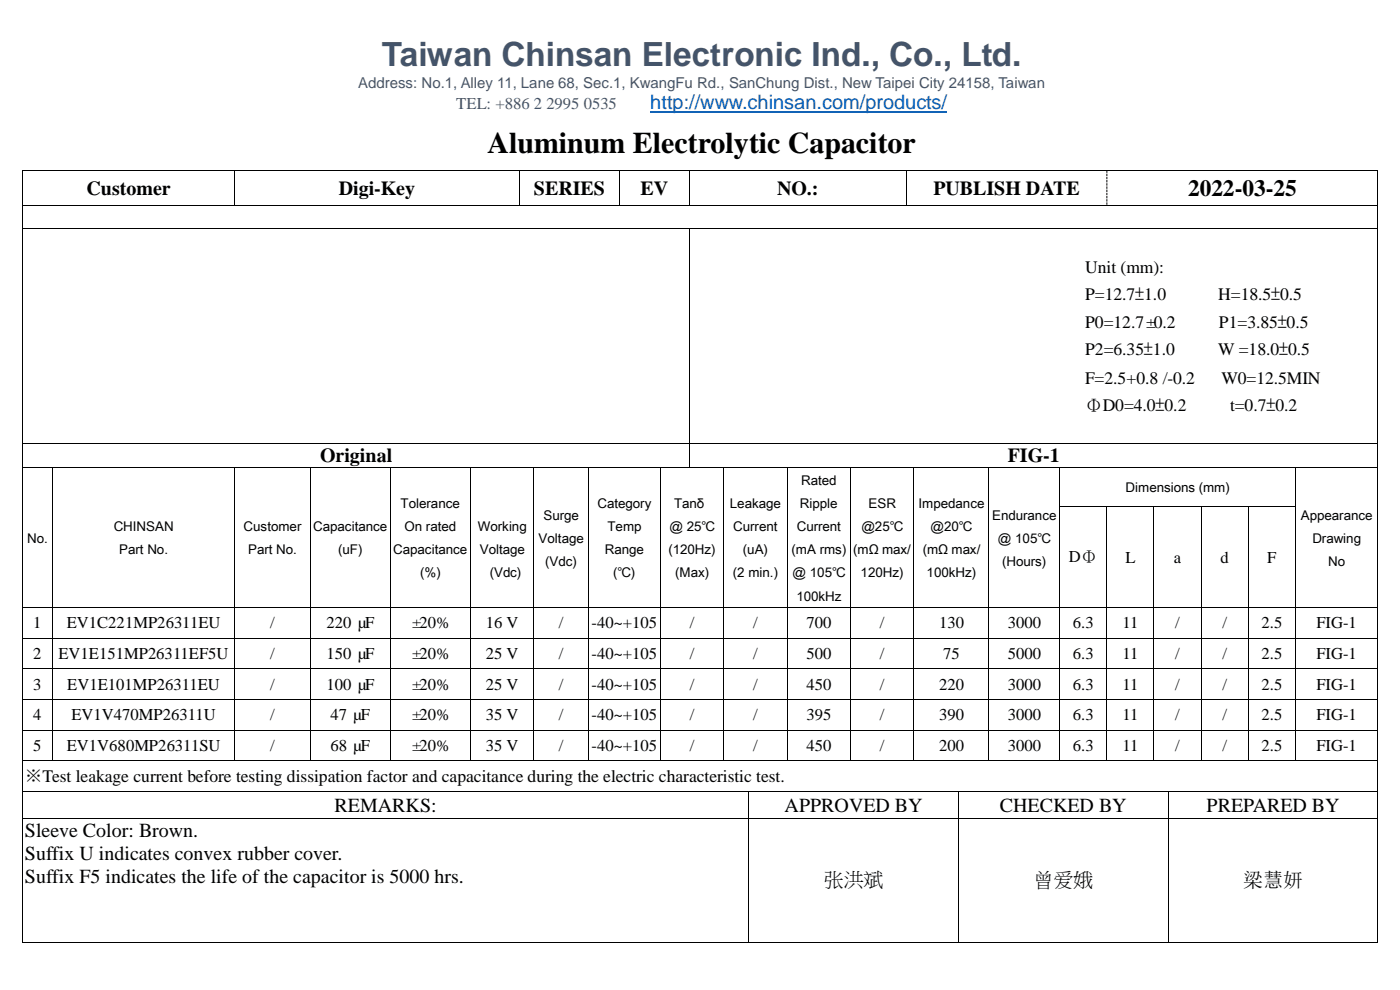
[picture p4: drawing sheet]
<svg xmlns="http://www.w3.org/2000/svg" width="297mm" height="210mm" viewBox="0 0 297 210" stroke-linecap="round" stroke-linejoin="round" font-family="sans-serif">
<defs><g id="words">
<text font-size="7.1" fill="#44546a" x="81" y="14.1">Taiwan Chinsan Electronic Ind., Co., Ltd.</text>
<text font-size="6.3" x="103.4" y="32.4">Aluminum Electrolytic Capacitor</text>
<text font-size="5" x="252.1" y="41.5">2022-03-25</text>
<text font-size="4.2" fill="#0563c1" x="138" y="23.2">http://www.chinsan.com/products/</text>
<g font-size="4.2">
<text x="18.4" y="41.3">Customer</text>
<text x="71.9" y="41.3">Digi-Key</text>
<text x="113.3" y="41.3">SERIES</text>
<text x="135.9" y="41.3">EV</text>
<text x="164.9" y="41.3">NO.:</text>
<text x="198.1" y="41.3">PUBLISH DATE</text>
<text x="67.9" y="97.9">Original</text>
<text x="213.9" y="98.1">FIG-1</text>
<text x="71" y="172.2">REMARKS:</text>
<text x="166.5" y="172.2">APPROVED BY</text>
<text x="212.2" y="172.2">CHECKED BY</text>
<text x="256" y="172.2">PREPARED BY</text>
<text x="5.3" y="177.5">Sleeve Color: Brown.</text>
<text x="5.3" y="182.4">Suffix U indicates convex rubber cover.</text>
<text x="5.3" y="187.3">Suffix F5 indicates the life of the capacitor is 5000 hrs.</text>
<text x="174.8" y="188">张洪斌</text>
<text x="219.3" y="188">曾爱娥</text>
<text x="263.8" y="188.2">梁慧妍</text>
</g>
<g font-size="3.7">
<text x="230.2" y="57.9">Unit (mm):</text>
<text x="230.2" y="63.6">P=12.7±1.0</text>
<text x="258.5" y="63.6">H=18.5±0.5</text>
<text x="230.2" y="69.5">P0=12.7±0.2</text>
<text x="258.6" y="69.5">P1=3.85±0.5</text>
<text x="230.2" y="75.4">P2=6.35±1.0</text>
<text x="258.5" y="75.4">W =18.0±0.5</text>
<text x="230.2" y="81.6">F=2.5+0.8 /-0.2</text>
<text x="259.1" y="81.6">W0=12.5MIN</text>
<text x="230.2" y="87.3">ΦD0=4.0±0.2</text>
<text x="261" y="87.3">t=0.7±0.2</text>
<text x="5.3" y="166">※Test leakage current before testing dissipation factor and capacitance during the electric characteristic test.</text>
</g>
<text font-size="3.5" fill="#44546a" x="96.8" y="23.2">TEL: +886 2 2995 0535</text>
<g font-size="3.5">
<text x="226.8" y="119.3">DΦ</text>
<text x="238.8" y="119.4">L</text>
<text x="249.1" y="119.4">a</text>
<text x="259" y="119.4">d</text>
<text x="268.9" y="119.4">F</text>
<text x="7.1" y="133.2">1</text>
<text x="14.2" y="133.2">EV1C221MP26311EU</text>
<text x="57.3" y="133.2">/</text>
<text x="69.3" y="133.2">220 µF</text>
<text x="87.1" y="133.2">±20%</text>
<text x="103.1" y="133.2">16 V</text>
<text x="118.6" y="133.2">/</text>
<text x="125.5" y="133.2">-40~+105</text>
<text x="146.4" y="133.2">/</text>
<text x="159.8" y="133.2">/</text>
<text x="171.1" y="133.2">700</text>
<text x="186.7" y="133.2">/</text>
<text x="199.2" y="133.2">130</text>
<text x="213.8" y="133.2">3000</text>
<text x="227.7" y="133.2">6.3</text>
<text x="238.2" y="133.2">11</text>
<text x="249.4" y="133.2">/</text>
<text x="259.4" y="133.2">/</text>
<text x="267.7" y="133.2">2.5</text>
<text x="279.3" y="133.2">FIG-1</text>
<text x="7.1" y="139.8">2</text>
<text x="12.4" y="139.8">EV1E151MP26311EF5U</text>
<text x="57.3" y="139.8">/</text>
<text x="69.3" y="139.8">150 µF</text>
<text x="87.1" y="139.8">±20%</text>
<text x="103.1" y="139.8">25 V</text>
<text x="118.6" y="139.8">/</text>
<text x="125.5" y="139.8">-40~+105</text>
<text x="146.4" y="139.8">/</text>
<text x="159.8" y="139.8">/</text>
<text x="171.1" y="139.8">500</text>
<text x="186.7" y="139.8">/</text>
<text x="200.1" y="139.8">75</text>
<text x="213.8" y="139.8">5000</text>
<text x="227.7" y="139.8">6.3</text>
<text x="238.2" y="139.8">11</text>
<text x="249.4" y="139.8">/</text>
<text x="259.4" y="139.8">/</text>
<text x="267.7" y="139.8">2.5</text>
<text x="279.3" y="139.8">FIG-1</text>
<text x="7.1" y="146.3">3</text>
<text x="14.3" y="146.3">EV1E101MP26311EU</text>
<text x="57.3" y="146.3">/</text>
<text x="69.3" y="146.3">100 µF</text>
<text x="87.1" y="146.3">±20%</text>
<text x="103.1" y="146.3">25 V</text>
<text x="118.6" y="146.3">/</text>
<text x="125.5" y="146.3">-40~+105</text>
<text x="146.4" y="146.3">/</text>
<text x="159.8" y="146.3">/</text>
<text x="171.1" y="146.3">450</text>
<text x="186.7" y="146.3">/</text>
<text x="199.2" y="146.3">220</text>
<text x="213.8" y="146.3">3000</text>
<text x="227.7" y="146.3">6.3</text>
<text x="238.2" y="146.3">11</text>
<text x="249.4" y="146.3">/</text>
<text x="259.4" y="146.3">/</text>
<text x="267.7" y="146.3">2.5</text>
<text x="279.3" y="146.3">FIG-1</text>
<text x="7.1" y="152.8">4</text>
<text x="15.2" y="152.8">EV1V470MP26311U</text>
<text x="57.3" y="152.8">/</text>
<text x="70.1" y="152.8">47 µF</text>
<text x="87.1" y="152.8">±20%</text>
<text x="103.1" y="152.8">35 V</text>
<text x="118.6" y="152.8">/</text>
<text x="125.5" y="152.8">-40~+105</text>
<text x="146.4" y="152.8">/</text>
<text x="159.8" y="152.8">/</text>
<text x="171.1" y="152.8">395</text>
<text x="186.7" y="152.8">/</text>
<text x="199.2" y="152.8">390</text>
<text x="213.8" y="152.8">3000</text>
<text x="227.7" y="152.8">6.3</text>
<text x="238.2" y="152.8">11</text>
<text x="249.4" y="152.8">/</text>
<text x="259.4" y="152.8">/</text>
<text x="267.7" y="152.8">2.5</text>
<text x="279.3" y="152.8">FIG-1</text>
<text x="7.1" y="159.3">5</text>
<text x="14.2" y="159.3">EV1V680MP26311SU</text>
<text x="57.3" y="159.3">/</text>
<text x="70.1" y="159.3">68 µF</text>
<text x="87.1" y="159.3">±20%</text>
<text x="103.1" y="159.3">35 V</text>
<text x="118.6" y="159.3">/</text>
<text x="125.5" y="159.3">-40~+105</text>
<text x="146.4" y="159.3">/</text>
<text x="159.8" y="159.3">/</text>
<text x="171.1" y="159.3">450</text>
<text x="186.7" y="159.3">/</text>
<text x="199.2" y="159.3">200</text>
<text x="213.8" y="159.3">3000</text>
<text x="227.7" y="159.3">6.3</text>
<text x="238.2" y="159.3">11</text>
<text x="249.4" y="159.3">/</text>
<text x="259.4" y="159.3">/</text>
<text x="267.7" y="159.3">2.5</text>
<text x="279.3" y="159.3">FIG-1</text>
</g>
<text font-size="3.2" fill="#44546a" x="76" y="18.6">Address: No.1, Alley 11, Lane 68, Sec.1, KwangFu Rd., SanChung Dist., New Taipei City 24158, Taiwan</text>
<g font-size="2.8">
<text x="85" y="107.8">Tolerance</text>
<text x="126.8" y="107.8">Category</text>
<text x="143" y="107.8">Tanδ</text>
<text x="154.9" y="107.8">Leakage</text>
<text x="169.7" y="107.8">Ripple</text>
<text x="170" y="102.8">Rated</text>
<text x="184.3" y="107.8">ESR</text>
<text x="194.9" y="107.8">Impedance</text>
<text x="238.8" y="104.5">Dimensions (mm)</text>
<text x="24.1" y="112.7">CHINSAN</text>
<text x="51.7" y="112.7">Customer</text>
<text x="66.5" y="112.7">Capacitance</text>
<text x="85.8" y="112.7">On rated</text>
<text x="101.4" y="112.7">Working</text>
<text x="115.3" y="110.2">Surge</text>
<text x="128.9" y="112.7">Temp</text>
<text x="142" y="112.7">@ 25℃</text>
<text x="155.6" y="112.7">Current</text>
<text x="169.1" y="112.7">Current</text>
<text x="182.8" y="112.7">@25℃</text>
<text x="197.5" y="112.7">@20℃</text>
<text x="210.5" y="110.2">Endurance</text>
<text x="276" y="110.2">Appearance</text>
<text x="5.8" y="115.1">No.</text>
<text x="25.3" y="117.6">Part No.</text>
<text x="52.6" y="117.6">Part No.</text>
<text x="71.8" y="117.6">(uF)</text>
<text x="83.4" y="117.6">Capacitance</text>
<text x="101.8" y="117.6">Voltage</text>
<text x="114.3" y="115.1">Voltage</text>
<text x="128.3" y="117.6">Range</text>
<text x="141.8" y="117.6">(120Hz)</text>
<text x="157.6" y="117.6">(uA)</text>
<text x="168" y="117.6">(mA rms)</text>
<text x="181" y="117.6">(mΩ max/</text>
<text x="195.8" y="117.6">(mΩ max/</text>
<text x="211.7" y="115.1">@ 105℃</text>
<text x="278.5" y="115.1">Drawing</text>
<text x="89.1" y="122.5">(%)</text>
<text x="103.9" y="122.5">(Vdc)</text>
<text x="115.7" y="120">(Vdc)</text>
<text x="130.1" y="122.5">(℃)</text>
<text x="143.3" y="122.5">(Max)</text>
<text x="155.5" y="122.5">(2 min.)</text>
<text x="168.2" y="122.5">@ 105℃</text>
<text x="182.6" y="122.5">120Hz)</text>
<text x="196.6" y="122.5">100kHz)</text>
<text x="212.6" y="120">(Hours)</text>
<text x="281.8" y="120">No</text>
<text x="169" y="127.4">100kHz</text>
</g>
</g></defs>
<path d="M138 23.8h63" fill="none" stroke="#0563c1" stroke-width=".3"/>
<g fill="#000">
<path d="M4.7 36h.2v.2h-.2z" fill-rule="evenodd"/>
<path d="M4.7 36h.2v.2h-.2z" fill-rule="evenodd"/>
<path d="M49.7 36h.2v.2h-.2z" fill-rule="evenodd"/>
<path d="M110.2 36h.1v.2h-.1z" fill-rule="evenodd"/>
<path d="M131.3 36h.2v.2h-.2z" fill-rule="evenodd"/>
<path d="M146.2 36h.1v.2h-.1z" fill-rule="evenodd"/>
<path d="M192.3 36h.1v.2h-.1z" fill-rule="evenodd"/>
<path d="M234.8 36h.1v.2h-.1z" fill-rule="evenodd"/>
<path d="M292.3 36h.1v.2h-.1z" fill-rule="evenodd"/>
<path d="M292.3 36h.1v.2h-.1z" fill-rule="evenodd"/>
<path d="M4.7 43.5h.2v.2h-.2z" fill-rule="evenodd"/>
<path d="M4.7 48.4h.2v.1h-.2z" fill-rule="evenodd"/>
<path d="M49.7 43.5h.2v.2h-.2z" fill-rule="evenodd"/>
<path d="M110.2 43.5h.1v.2h-.1z" fill-rule="evenodd"/>
<path d="M131.3 43.5h.2v.2h-.2z" fill-rule="evenodd"/>
<path d="M146.2 43.5h.1v.2h-.1z" fill-rule="evenodd"/>
<path d="M146.3 48.4h.1v.1h-.1z" fill-rule="evenodd"/>
<path d="M192.3 43.5h.1v.2h-.1z" fill-rule="evenodd"/>
<path d="M234.8 43.5h.1v.2h-.1z" fill-rule="evenodd"/>
<path d="M292.3 43.5h.1v.2h-.1z" fill-rule="evenodd"/>
<path d="M292.3 48.4h.1v.1h-.1z" fill-rule="evenodd"/>
<path d="M4.7 94h.2v.2h-.2z" fill-rule="evenodd"/>
<path d="M4.7 99.1h.2v.1h-.2z" fill-rule="evenodd"/>
<path d="M11 99.1h.2v.1h-.2z" fill-rule="evenodd"/>
<path d="M49.7 99.1h.2v.1h-.2z" fill-rule="evenodd"/>
<path d="M65.8 99.1h.1v.1h-.1z" fill-rule="evenodd"/>
<path d="M82.7 99.1h.2v.1h-.2z" fill-rule="evenodd"/>
<path d="M99.7 99.1h.2v.1h-.2z" fill-rule="evenodd"/>
<path d="M113.2 99.1h.1v.1h-.1z" fill-rule="evenodd"/>
<path d="M124.7 99.1h.2v.1h-.2z" fill-rule="evenodd"/>
<path d="M140.1 99.1h.1v.1h-.1z" fill-rule="evenodd"/>
<path d="M146.3 94h.1v.2h-.1z" fill-rule="evenodd"/>
<path d="M146.3 99.1h.1v.1h-.1z" fill-rule="evenodd"/>
<path d="M153.5 99.1h.1v.1h-.1z" fill-rule="evenodd"/>
<path d="M166.9 99.1h.2v.1h-.2z" fill-rule="evenodd"/>
<path d="M180.4 99.1h.1v.1h-.1z" fill-rule="evenodd"/>
<path d="M193.8 99.1h.2v.1h-.2z" fill-rule="evenodd"/>
<path d="M209.7 99.1h.2v.1h-.2z" fill-rule="evenodd"/>
<path d="M224.8 99.1h.2v.1h-.2z" fill-rule="evenodd"/>
<path d="M274.8 99.1h.1v.1h-.1z" fill-rule="evenodd"/>
<path d="M292.3 94h.1v.2h-.1z" fill-rule="evenodd"/>
<path d="M292.3 99.1h.1v.1h-.1z" fill-rule="evenodd"/>
<path d="M4.7 107.5h.2v.1h-.2z" fill-rule="evenodd"/>
<path d="M11 107.5h.2v.1h-.2z" fill-rule="evenodd"/>
<path d="M49.7 107.5h.2v.1h-.2z" fill-rule="evenodd"/>
<path d="M65.8 107.5h.1v.1h-.1z" fill-rule="evenodd"/>
<path d="M82.7 107.5h.2v.1h-.2z" fill-rule="evenodd"/>
<path d="M99.7 107.5h.2v.1h-.2z" fill-rule="evenodd"/>
<path d="M113.2 107.5h.1v.1h-.1z" fill-rule="evenodd"/>
<path d="M124.7 107.5h.2v.1h-.2z" fill-rule="evenodd"/>
<path d="M140.1 107.5h.1v.1h-.1z" fill-rule="evenodd"/>
<path d="M153.5 107.5h.1v.1h-.1z" fill-rule="evenodd"/>
<path d="M166.9 107.5h.2v.1h-.2z" fill-rule="evenodd"/>
<path d="M180.4 107.5h.1v.1h-.1z" fill-rule="evenodd"/>
<path d="M193.8 107.5h.2v.1h-.2z" fill-rule="evenodd"/>
<path d="M209.7 107.5h.2v.1h-.2z" fill-rule="evenodd"/>
<path d="M224.8 107.5h.2v.1h-.2z" fill-rule="evenodd"/>
<path d="M234.8 107.5h.1v.1h-.1z" fill-rule="evenodd"/>
<path d="M244.8 107.5h.1v.1h-.1z" fill-rule="evenodd"/>
<path d="M254.8 107.5h.2v.1h-.2z" fill-rule="evenodd"/>
<path d="M264.8 107.5h.2v.1h-.2z" fill-rule="evenodd"/>
<path d="M274.8 107.5h.1v.1h-.1z" fill-rule="evenodd"/>
<path d="M292.3 107.5h.1v.1h-.1z" fill-rule="evenodd"/>
<path d="M4.7 128.8h.2v.1h-.2z" fill-rule="evenodd"/>
<path d="M4.7 135.3h.2v.1h-.2z" fill-rule="evenodd"/>
<path d="M11 128.8h.2v.1h-.2z" fill-rule="evenodd"/>
<path d="M11 135.3h.2v.1h-.2z" fill-rule="evenodd"/>
<path d="M49.7 128.8h.2v.1h-.2z" fill-rule="evenodd"/>
<path d="M49.7 135.3h.2v.1h-.2z" fill-rule="evenodd"/>
<path d="M65.8 128.8h.1v.1h-.1z" fill-rule="evenodd"/>
<path d="M65.8 135.3h.1v.1h-.1z" fill-rule="evenodd"/>
<path d="M82.7 128.8h.2v.1h-.2z" fill-rule="evenodd"/>
<path d="M82.7 135.3h.2v.1h-.2z" fill-rule="evenodd"/>
<path d="M99.7 128.8h.2v.1h-.2z" fill-rule="evenodd"/>
<path d="M99.7 135.3h.2v.1h-.2z" fill-rule="evenodd"/>
<path d="M113.2 128.8h.1v.1h-.1z" fill-rule="evenodd"/>
<path d="M113.2 135.3h.1v.1h-.1z" fill-rule="evenodd"/>
<path d="M124.7 128.8h.2v.1h-.2z" fill-rule="evenodd"/>
<path d="M124.7 135.3h.2v.1h-.2z" fill-rule="evenodd"/>
<path d="M140.1 128.8h.1v.1h-.1z" fill-rule="evenodd"/>
<path d="M140.1 135.3h.1v.1h-.1z" fill-rule="evenodd"/>
<path d="M153.5 128.8h.1v.1h-.1z" fill-rule="evenodd"/>
<path d="M153.5 135.3h.1v.1h-.1z" fill-rule="evenodd"/>
<path d="M166.9 128.8h.2v.1h-.2z" fill-rule="evenodd"/>
<path d="M166.9 135.3h.2v.1h-.2z" fill-rule="evenodd"/>
<path d="M180.4 128.8h.1v.1h-.1z" fill-rule="evenodd"/>
<path d="M180.4 135.3h.1v.1h-.1z" fill-rule="evenodd"/>
<path d="M193.8 128.8h.2v.1h-.2z" fill-rule="evenodd"/>
<path d="M193.8 135.3h.2v.1h-.2z" fill-rule="evenodd"/>
<path d="M209.7 128.8h.2v.1h-.2z" fill-rule="evenodd"/>
<path d="M209.7 135.3h.2v.1h-.2z" fill-rule="evenodd"/>
<path d="M224.8 128.8h.2v.1h-.2z" fill-rule="evenodd"/>
<path d="M224.8 135.3h.2v.1h-.2z" fill-rule="evenodd"/>
<path d="M234.8 128.8h.1v.1h-.1z" fill-rule="evenodd"/>
<path d="M234.8 135.3h.1v.1h-.1z" fill-rule="evenodd"/>
<path d="M244.8 128.8h.1v.1h-.1z" fill-rule="evenodd"/>
<path d="M244.8 135.3h.1v.1h-.1z" fill-rule="evenodd"/>
<path d="M254.8 128.8h.2v.1h-.2z" fill-rule="evenodd"/>
<path d="M254.8 135.3h.2v.1h-.2z" fill-rule="evenodd"/>
<path d="M264.8 128.8h.2v.1h-.2z" fill-rule="evenodd"/>
<path d="M264.8 135.3h.2v.1h-.2z" fill-rule="evenodd"/>
<path d="M274.8 128.8h.1v.1h-.1z" fill-rule="evenodd"/>
<path d="M274.8 135.3h.1v.1h-.1z" fill-rule="evenodd"/>
<path d="M292.3 128.8h.1v.1h-.1z" fill-rule="evenodd"/>
<path d="M292.3 135.3h.1v.1h-.1z" fill-rule="evenodd"/>
<path d="M4.7 141.8h.2v.2h-.2z" fill-rule="evenodd"/>
<path d="M4.7 148.3h.2v.2h-.2z" fill-rule="evenodd"/>
<path d="M4.7 154.8h.2v.2h-.2z" fill-rule="evenodd"/>
<path d="M11 141.8h.2v.2h-.2z" fill-rule="evenodd"/>
<path d="M11 148.3h.2v.2h-.2z" fill-rule="evenodd"/>
<path d="M11 154.8h.2v.2h-.2z" fill-rule="evenodd"/>
<path d="M49.7 141.8h.2v.2h-.2z" fill-rule="evenodd"/>
<path d="M49.7 148.3h.2v.2h-.2z" fill-rule="evenodd"/>
<path d="M49.7 154.8h.2v.2h-.2z" fill-rule="evenodd"/>
<path d="M65.8 141.8h.1v.2h-.1z" fill-rule="evenodd"/>
<path d="M65.8 148.3h.1v.2h-.1z" fill-rule="evenodd"/>
<path d="M65.8 154.8h.1v.2h-.1z" fill-rule="evenodd"/>
<path d="M82.7 141.8h.2v.2h-.2z" fill-rule="evenodd"/>
<path d="M82.7 148.3h.2v.2h-.2z" fill-rule="evenodd"/>
<path d="M82.7 154.8h.2v.2h-.2z" fill-rule="evenodd"/>
<path d="M99.7 141.8h.2v.2h-.2z" fill-rule="evenodd"/>
<path d="M99.7 148.3h.2v.2h-.2z" fill-rule="evenodd"/>
<path d="M99.7 154.8h.2v.2h-.2z" fill-rule="evenodd"/>
<path d="M113.2 141.8h.1v.2h-.1z" fill-rule="evenodd"/>
<path d="M113.2 148.3h.1v.2h-.1z" fill-rule="evenodd"/>
<path d="M113.2 154.8h.1v.2h-.1z" fill-rule="evenodd"/>
<path d="M124.7 141.8h.2v.2h-.2z" fill-rule="evenodd"/>
<path d="M124.7 148.3h.2v.2h-.2z" fill-rule="evenodd"/>
<path d="M124.7 154.8h.2v.2h-.2z" fill-rule="evenodd"/>
<path d="M140.1 141.8h.1v.2h-.1z" fill-rule="evenodd"/>
<path d="M140.1 148.3h.1v.2h-.1z" fill-rule="evenodd"/>
<path d="M140.1 154.8h.1v.2h-.1z" fill-rule="evenodd"/>
<path d="M153.5 141.8h.1v.2h-.1z" fill-rule="evenodd"/>
<path d="M153.5 148.3h.1v.2h-.1z" fill-rule="evenodd"/>
<path d="M153.5 154.8h.1v.2h-.1z" fill-rule="evenodd"/>
<path d="M166.9 141.8h.2v.2h-.2z" fill-rule="evenodd"/>
<path d="M166.9 148.3h.2v.2h-.2z" fill-rule="evenodd"/>
<path d="M166.9 154.8h.2v.2h-.2z" fill-rule="evenodd"/>
<path d="M180.4 141.8h.1v.2h-.1z" fill-rule="evenodd"/>
<path d="M180.4 148.3h.1v.2h-.1z" fill-rule="evenodd"/>
<path d="M180.4 154.8h.1v.2h-.1z" fill-rule="evenodd"/>
<path d="M193.8 141.8h.2v.2h-.2z" fill-rule="evenodd"/>
<path d="M193.8 148.3h.2v.2h-.2z" fill-rule="evenodd"/>
<path d="M193.8 154.8h.2v.2h-.2z" fill-rule="evenodd"/>
<path d="M209.7 141.8h.2v.2h-.2z" fill-rule="evenodd"/>
<path d="M209.7 148.3h.2v.2h-.2z" fill-rule="evenodd"/>
<path d="M209.7 154.8h.2v.2h-.2z" fill-rule="evenodd"/>
<path d="M224.8 141.8h.2v.2h-.2z" fill-rule="evenodd"/>
<path d="M224.8 148.3h.2v.2h-.2z" fill-rule="evenodd"/>
<path d="M224.8 154.8h.2v.2h-.2z" fill-rule="evenodd"/>
<path d="M234.8 141.8h.1v.2h-.1z" fill-rule="evenodd"/>
<path d="M234.8 148.3h.1v.2h-.1z" fill-rule="evenodd"/>
<path d="M234.8 154.8h.1v.2h-.1z" fill-rule="evenodd"/>
<path d="M244.8 141.8h.1v.2h-.1z" fill-rule="evenodd"/>
<path d="M244.8 148.3h.1v.2h-.1z" fill-rule="evenodd"/>
<path d="M244.8 154.8h.1v.2h-.1z" fill-rule="evenodd"/>
<path d="M254.8 141.8h.2v.2h-.2z" fill-rule="evenodd"/>
<path d="M254.8 148.3h.2v.2h-.2z" fill-rule="evenodd"/>
<path d="M254.8 154.8h.2v.2h-.2z" fill-rule="evenodd"/>
<path d="M264.8 141.8h.2v.2h-.2z" fill-rule="evenodd"/>
<path d="M264.8 148.3h.2v.2h-.2z" fill-rule="evenodd"/>
<path d="M264.8 154.8h.2v.2h-.2z" fill-rule="evenodd"/>
<path d="M274.8 141.8h.1v.2h-.1z" fill-rule="evenodd"/>
<path d="M274.8 148.3h.1v.2h-.1z" fill-rule="evenodd"/>
<path d="M274.8 154.8h.1v.2h-.1z" fill-rule="evenodd"/>
<path d="M292.3 141.8h.1v.2h-.1z" fill-rule="evenodd"/>
<path d="M292.3 148.3h.1v.2h-.1z" fill-rule="evenodd"/>
<path d="M292.3 154.8h.1v.2h-.1z" fill-rule="evenodd"/>
<path d="M4.7 161.3h.2v.2h-.2z" fill-rule="evenodd"/>
<path d="M4.7 167.8h.2v.2h-.2z" fill-rule="evenodd"/>
<path d="M4.7 173.6h.2v.1h-.2z" fill-rule="evenodd"/>
<path d="M11 161.3h.2v.2h-.2z" fill-rule="evenodd"/>
<path d="M49.7 161.3h.2v.2h-.2z" fill-rule="evenodd"/>
<path d="M65.8 161.3h.1v.2h-.1z" fill-rule="evenodd"/>
<path d="M82.7 161.3h.2v.2h-.2z" fill-rule="evenodd"/>
<path d="M99.7 161.3h.2v.2h-.2z" fill-rule="evenodd"/>
<path d="M113.2 161.3h.1v.2h-.1z" fill-rule="evenodd"/>
<path d="M124.7 161.3h.2v.2h-.2z" fill-rule="evenodd"/>
<path d="M140.1 161.3h.1v.2h-.1z" fill-rule="evenodd"/>
<path d="M153.5 161.3h.1v.2h-.1z" fill-rule="evenodd"/>
<path d="M158.8 167.8h.1v.2h-.1z" fill-rule="evenodd"/>
<path d="M158.8 173.6h.1v.1h-.1z" fill-rule="evenodd"/>
<path d="M166.9 161.3h.2v.2h-.2z" fill-rule="evenodd"/>
<path d="M180.4 161.3h.1v.2h-.1z" fill-rule="evenodd"/>
<path d="M193.8 161.3h.2v.2h-.2z" fill-rule="evenodd"/>
<path d="M203.3 167.8h.1v.2h-.1z" fill-rule="evenodd"/>
<path d="M203.3 173.6h.1v.1h-.1z" fill-rule="evenodd"/>
<path d="M209.7 161.3h.2v.2h-.2z" fill-rule="evenodd"/>
<path d="M224.8 161.3h.2v.2h-.2z" fill-rule="evenodd"/>
<path d="M234.8 161.3h.1v.2h-.1z" fill-rule="evenodd"/>
<path d="M244.8 161.3h.1v.2h-.1z" fill-rule="evenodd"/>
<path d="M247.8 167.8h.1v.2h-.1z" fill-rule="evenodd"/>
<path d="M247.8 173.6h.1v.1h-.1z" fill-rule="evenodd"/>
<path d="M254.8 161.3h.2v.2h-.2z" fill-rule="evenodd"/>
<path d="M264.8 161.3h.2v.2h-.2z" fill-rule="evenodd"/>
<path d="M274.8 161.3h.1v.2h-.1z" fill-rule="evenodd"/>
<path d="M292.3 161.3h.1v.2h-.1z" fill-rule="evenodd"/>
<path d="M292.3 167.8h.1v.2h-.1z" fill-rule="evenodd"/>
<path d="M292.3 173.6h.1v.1h-.1z" fill-rule="evenodd"/>
<path d="M4.7 199.8h.2v.2h-.2z" fill-rule="evenodd"/>
<path d="M4.7 199.8h.2v.2h-.2z" fill-rule="evenodd"/>
<path d="M158.8 199.8h.1v.2h-.1z" fill-rule="evenodd"/>
<path d="M203.3 199.8h.1v.2h-.1z" fill-rule="evenodd"/>
<path d="M247.8 199.8h.1v.2h-.1z" fill-rule="evenodd"/>
<path d="M292.3 199.8h.1v.2h-.1z" fill-rule="evenodd"/>
<path d="M292.3 199.8h.1v.2h-.1z" fill-rule="evenodd"/>
</g>
<g fill="none" stroke="#000" stroke-width=".21">
<path d="M4.8 36.2v7.3M4.9 36.1h44.8M49.8 36.2v7.3M49.9 36.1h60.3M110.3 36.2v7.3M110.3 36.1h21M131.4 36.2v7.3M131.5 36.1h14.7M146.2 36.2v7.3M146.3 36.1h46M192.3 36.2v7.3M192.4 36.1h42.4"/>
<path d="M234.9 36.1h57.4M292.4 36.2v7.3M4.8 43.7v4.7M4.8 48.5v45.5M4.9 43.6h44.8M4.9 48.4h141.4M49.9 43.6h60.3M110.3 43.6h21M131.5 43.6h14.7M146.3 43.6h46M146.4 48.5v45.5M146.4 48.4h145.9"/>
<path d="M192.4 43.6h42.4M234.9 43.6h57.4M292.4 43.7v4.7M292.4 48.5v45.5M4.8 94.2v4.9M4.8 99.2v8.3M4.9 94.1h141.4M4.9 99.2h6.1M11.1 99.2v8.3M11.2 99.2h38.5M49.8 99.2v8.3M49.9 99.2h15.9"/>
<path d="M65.8 99.2v8.3M65.9 99.2h16.8M82.8 99.2v8.3M82.9 99.2h16.8M99.8 99.2v8.3M99.9 99.2h13.3M113.3 99.2v8.3M113.3 99.2h11.4M124.8 99.2v8.3M124.9 99.2h15.2M140.1 99.2v8.3M140.2 99.2h6.1"/>
<path d="M146.4 94.2v4.9M146.4 94.1h145.9M146.4 99.2h7.1M153.6 99.2v8.3M153.6 99.2h13.3M167 99.2v8.3M167.1 99.2h13.3M180.4 99.2v8.3M180.5 99.2h13.3M193.9 99.2v8.3M194 99.2h15.7M209.8 99.2v8.3"/>
<path d="M209.9 99.2h14.9M224.9 99.2v8.3M225 99.2h49.8M274.9 99.2v8.3M274.9 99.2h17.4M292.4 94.2v4.9M292.4 99.2v8.3M4.8 107.6v21.2M11.1 107.6v21.2M49.8 107.6v21.2M65.8 107.6v21.2M82.8 107.6v21.2"/>
<path d="M99.8 107.6v21.2M113.3 107.6v21.2M124.8 107.6v21.2M140.1 107.6v21.2M153.6 107.6v21.2M167 107.6v21.2M180.4 107.6v21.2M193.9 107.6v21.2M209.8 107.6v21.2M224.9 107.6v21.2M225 107.5h9.8M234.9 107.6v21.2"/>
<path d="M234.9 107.5h9.9M244.8 107.6v21.2M244.9 107.5h9.9M254.9 107.6v21.2M255 107.5h9.8M264.9 107.6v21.2M265 107.5h9.8M274.9 107.6v21.2M292.4 107.6v21.2M4.8 128.9v6.4M4.8 135.4v6.4M4.9 128.8h6.1"/>
<path d="M4.9 135.4h6.1M11.1 128.9v6.4M11.1 135.4v6.4M11.2 128.8h38.5M11.2 135.4h38.5M49.8 128.9v6.4M49.8 135.4v6.4M49.9 128.8h15.9M49.9 135.4h15.9M65.8 128.9v6.4M65.8 135.4v6.4M65.9 128.8h16.8"/>
<path d="M65.9 135.4h16.8M82.8 128.9v6.4M82.8 135.4v6.4M82.9 128.8h16.8M82.9 135.4h16.8M99.8 128.9v6.4M99.8 135.4v6.4M99.9 128.8h13.3M99.9 135.4h13.3M113.3 128.9v6.4M113.3 135.4v6.4M113.3 128.8h11.4"/>
<path d="M113.3 135.4h11.4M124.8 128.9v6.4M124.8 135.4v6.4M124.9 128.8h15.2M124.9 135.4h15.2M140.1 128.9v6.4M140.1 135.4v6.4M140.2 128.8h13.3M140.2 135.4h13.3M153.6 128.9v6.4M153.6 135.4v6.4M153.6 128.8h13.3"/>
<path d="M153.6 135.4h13.3M167 128.9v6.4M167 135.4v6.4M167.1 128.8h13.3M167.1 135.4h13.3M180.4 128.9v6.4M180.4 135.4v6.4M180.5 128.8h13.3M180.5 135.4h13.3M193.9 128.9v6.4M193.9 135.4v6.4M194 128.8h15.7"/>
<path d="M194 135.4h15.7M209.8 128.9v6.4M209.8 135.4v6.4M209.9 128.8h14.9M209.9 135.4h14.9M224.9 128.9v6.4M224.9 135.4v6.4M225 128.8h9.8M225 135.4h9.8M234.9 128.9v6.4M234.9 135.4v6.4M234.9 128.8h9.9"/>
<path d="M234.9 135.4h9.9M244.8 128.9v6.4M244.8 135.4v6.4M244.9 128.8h9.9M244.9 135.4h9.9M254.9 128.9v6.4M254.9 135.4v6.4M255 128.8h9.8M255 135.4h9.8M264.9 128.9v6.4M264.9 135.4v6.4M265 128.8h9.8"/>
<path d="M265 135.4h9.8M274.9 128.9v6.4M274.9 135.4v6.4M274.9 128.8h17.4M274.9 135.4h17.4M292.4 128.9v6.4M292.4 135.4v6.4M4.8 142v6.3M4.8 148.5v6.3M4.8 155v6.3M4.9 141.9h6.1M4.9 148.4h6.1"/>
<path d="M4.9 154.9h6.1M11.1 142v6.3M11.1 148.5v6.3M11.1 155v6.3M11.2 141.9h38.5M11.2 148.4h38.5M11.2 154.9h38.5M49.8 142v6.3M49.8 148.5v6.3M49.8 155v6.3M49.9 141.9h15.9M49.9 148.4h15.9"/>
<path d="M49.9 154.9h15.9M65.8 142v6.3M65.8 148.5v6.3M65.8 155v6.3M65.9 141.9h16.8M65.9 148.4h16.8M65.9 154.9h16.8M82.8 142v6.3M82.8 148.5v6.3M82.8 155v6.3M82.9 141.9h16.8M82.9 148.4h16.8"/>
<path d="M82.9 154.9h16.8M99.8 142v6.3M99.8 148.5v6.3M99.8 155v6.3M99.9 141.9h13.3M99.9 148.4h13.3M99.9 154.9h13.3M113.3 142v6.3M113.3 148.5v6.3M113.3 155v6.3M113.3 141.9h11.4M113.3 148.4h11.4"/>
<path d="M113.3 154.9h11.4M124.8 142v6.3M124.8 148.5v6.3M124.8 155v6.3M124.9 141.9h15.2M124.9 148.4h15.2M124.9 154.9h15.2M140.1 142v6.3M140.1 148.5v6.3M140.1 155v6.3M140.2 141.9h13.3M140.2 148.4h13.3"/>
<path d="M140.2 154.9h13.3M153.6 142v6.3M153.6 148.5v6.3M153.6 155v6.3M153.6 141.9h13.3M153.6 148.4h13.3M153.6 154.9h13.3M167 142v6.3M167 148.5v6.3M167 155v6.3M167.1 141.9h13.3M167.1 148.4h13.3"/>
<path d="M167.1 154.9h13.3M180.4 142v6.3M180.4 148.5v6.3M180.4 155v6.3M180.5 141.9h13.3M180.5 148.4h13.3M180.5 154.9h13.3M193.9 142v6.3M193.9 148.5v6.3M193.9 155v6.3M194 141.9h15.7M194 148.4h15.7"/>
<path d="M194 154.9h15.7M209.8 142v6.3M209.8 148.5v6.3M209.8 155v6.3M209.9 141.9h14.9M209.9 148.4h14.9M209.9 154.9h14.9M224.9 142v6.3M224.9 148.5v6.3M224.9 155v6.3M225 141.9h9.8M225 148.4h9.8"/>
<path d="M225 154.9h9.8M234.9 142v6.3M234.9 148.5v6.3M234.9 155v6.3M234.9 141.9h9.9M234.9 148.4h9.9M234.9 154.9h9.9M244.8 142v6.3M244.8 148.5v6.3M244.8 155v6.3M244.9 141.9h9.9M244.9 148.4h9.9"/>
<path d="M244.9 154.9h9.9M254.9 142v6.3M254.9 148.5v6.3M254.9 155v6.3M255 141.9h9.8M255 148.4h9.8M255 154.9h9.8M264.9 142v6.3M264.9 148.5v6.3M264.9 155v6.3M265 141.9h9.8M265 148.4h9.8"/>
<path d="M265 154.9h9.8M274.9 142v6.3M274.9 148.5v6.3M274.9 155v6.3M274.9 141.9h17.4M274.9 148.4h17.4M274.9 154.9h17.4M292.4 142v6.3M292.4 148.5v6.3M292.4 155v6.3M4.8 161.5v6.3M4.8 168v5.6"/>
<path d="M4.8 173.7v26.1M4.9 161.4h6.1M4.9 167.9h153.9M4.9 173.6h153.9M11.2 161.4h38.5M49.9 161.4h15.9M65.9 161.4h16.8M82.9 161.4h16.8M99.9 161.4h13.3M113.3 161.4h11.4M124.9 161.4h15.2M140.2 161.4h13.3"/>
<path d="M153.6 161.4h13.3M158.9 168v5.6M158.9 173.7v26.1M158.9 167.9h44.4M158.9 173.6h44.4M167.1 161.4h13.3M180.5 161.4h13.3M194 161.4h15.7M203.4 168v5.6M203.4 173.7v26.1M203.4 167.9h44.4M203.4 173.6h44.4"/>
<path d="M209.9 161.4h14.9M225 161.4h9.8M234.9 161.4h9.9M244.9 161.4h9.9M247.9 168v5.6M247.9 173.7v26.1M247.9 167.9h44.4M247.9 173.6h44.4M255 161.4h9.8M265 161.4h9.8M274.9 161.4h17.4M292.4 161.5v6.3"/>
<path d="M292.4 168v5.6M292.4 173.7v26.1M4.9 199.9h153.9M158.9 199.9h44.4M203.4 199.9h44.4M247.9 199.9h44.4"/>
</g>
<path d="M234.9 36.2v7.3" fill="none" stroke="#000" stroke-width=".21" stroke-dasharray=".5 .2" stroke-linecap="butt"/>
<use href="#words"/>
</svg>
